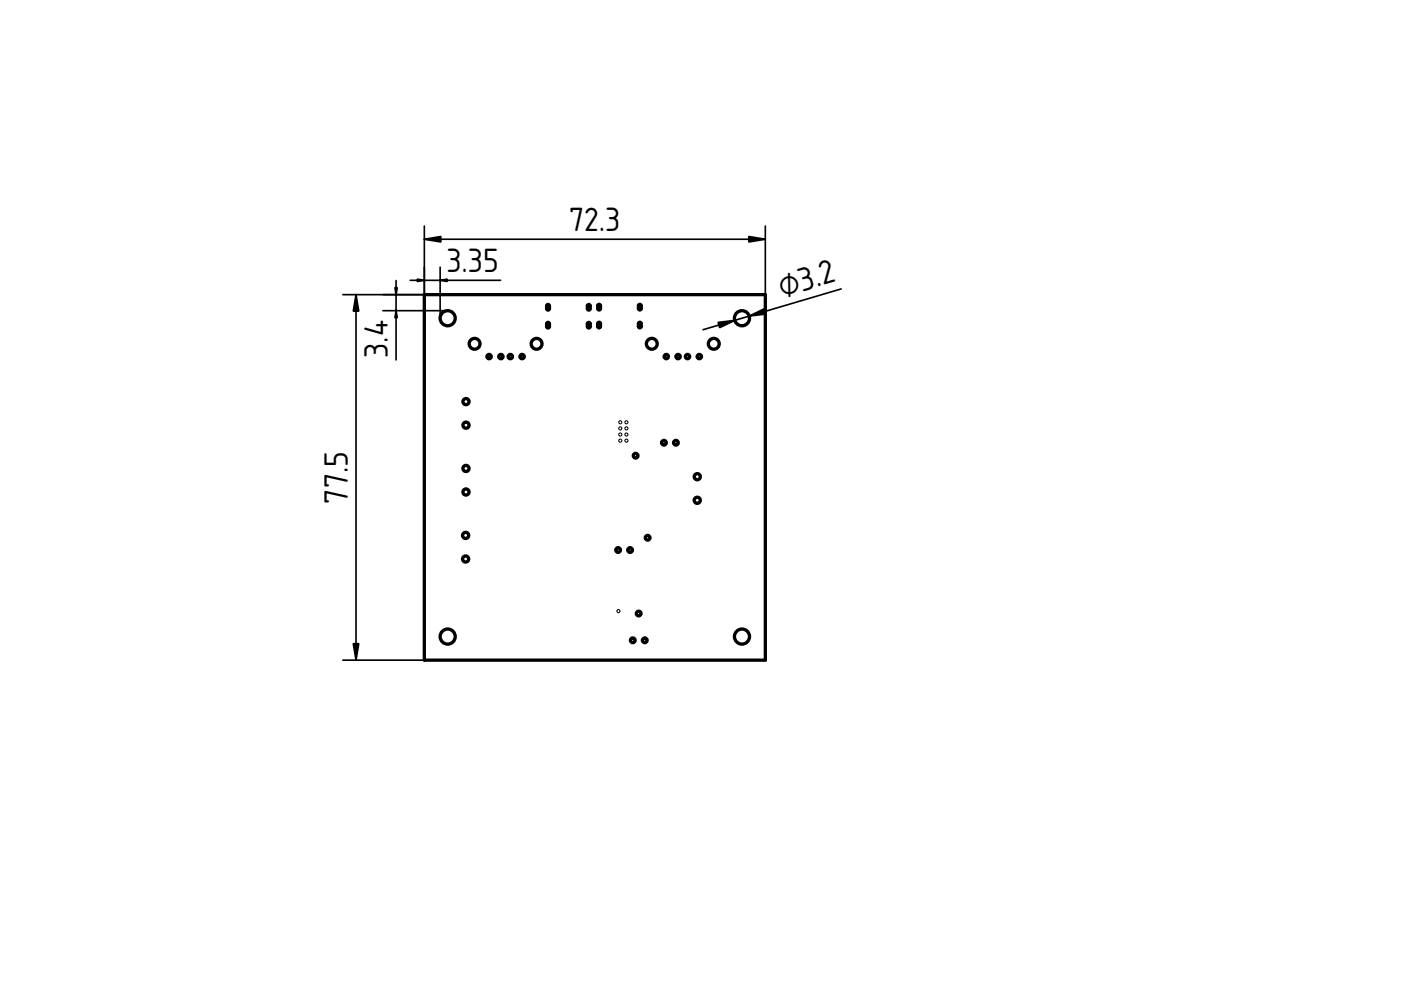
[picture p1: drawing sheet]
<svg xmlns="http://www.w3.org/2000/svg" width="297mm" height="210mm" viewBox="0 0 297 210" stroke-linecap="round" stroke-linejoin="round" font-family="sans-serif">
<defs><g id="words">
<g font-size="6.7">
<text x="120.7" y="49">72.3</text>
<text x="94.6" y="57.7">3.35</text>
<text x="165.8" y="63.1" transform="rotate(-16 165.8 63.1)">⌀3.2</text>
<text x="82.3" y="75.9" transform="rotate(-90 82.3 75.9)">3.4</text>
<text x="73.8" y="106.8" transform="rotate(-90 73.8 106.8)">77.5</text>
</g>
</g></defs>
<g fill="none" stroke="#000" stroke-width=".7">
<path d="M90 62.5h72.3v77.5h-72.3zM115.9 68.5l.3-.2 .3 .2v.7l-.2 .3-.4-.1zM115.9 64.7l.3-.2 .3 .2v.7l-.2 .3-.4-.1zM124.6 68.5l.2-.2 .3 .2v.7l-.1 .3-.4-.1zM124.6 64.7l.2-.2 .3 .2v.7l-.1 .3-.4-.1zM126.8 68.5l.2-.2 .3 .2v.7l-.1 .3-.4-.1zM126.8 64.7l.2-.2 .3 .2v.7l-.1 .3-.4-.1zM135.4 68.5l.3-.2 .2 .2 .1 .7-.2 .3-.4-.1zM135.4 64.7l.3-.2 .2 .2 .1 .7-.2 .3-.4-.1z"/>
<circle cx="94.9" cy="67.5" r="1.6"/>
<circle cx="100.6" cy="72.9" r="1.15"/>
<circle cx="103.7" cy="75.6" r=".46"/>
<circle cx="106.2" cy="75.6" r=".46"/>
<circle cx="108.2" cy="75.6" r=".46"/>
<circle cx="110.7" cy="75.6" r=".46"/>
<circle cx="113.8" cy="72.9" r="1.15"/>
<circle cx="138.2" cy="72.9" r="1.15"/>
<circle cx="141.3" cy="75.6" r=".46"/>
<circle cx="143.8" cy="75.6" r=".46"/>
<circle cx="145.8" cy="75.6" r=".46"/>
<circle cx="148.3" cy="75.6" r=".46"/>
<circle cx="151.3" cy="72.9" r="1.15"/>
<circle cx="157.3" cy="67.5" r="1.6"/>
<circle cx="98.8" cy="99.3" r=".65"/>
<circle cx="98.8" cy="90.2" r=".65"/>
<circle cx="98.8" cy="85.2" r=".65"/>
<circle cx="131.5" cy="93.4" r=".1"/>
<circle cx="131.5" cy="90.8" r=".1"/>
<circle cx="131.5" cy="89.5" r=".1"/>
<circle cx="131.5" cy="92.1" r=".1"/>
<circle cx="132.8" cy="90.8" r=".1"/>
<circle cx="132.8" cy="92.1" r=".1"/>
<circle cx="132.8" cy="93.4" r=".1"/>
<circle cx="132.8" cy="89.5" r=".1"/>
<circle cx="134.8" cy="96.6" r=".5"/>
<circle cx="140.8" cy="93.9" r=".5"/>
<circle cx="143.3" cy="93.9" r=".5"/>
<circle cx="98.7" cy="113.5" r=".65"/>
<circle cx="98.7" cy="118.5" r=".65"/>
<circle cx="98.8" cy="104.3" r=".65"/>
<circle cx="131" cy="116.6" r=".5"/>
<circle cx="133.6" cy="116.6" r=".5"/>
<circle cx="137.3" cy="114" r=".5"/>
<circle cx="147.8" cy="106.1" r=".65"/>
<circle cx="147.8" cy="101.1" r=".65"/>
<circle cx="94.9" cy="135" r="1.6"/>
<circle cx="131.1" cy="129.6" r=".1"/>
<circle cx="134.2" cy="135.8" r=".5"/>
<circle cx="135.4" cy="130.1" r=".5"/>
<circle cx="136.7" cy="135.8" r=".5"/>
<circle cx="157.3" cy="135" r="1.6"/>
</g>
<path d="M84 59.5v16.8M87 59.4h19.1M90 50.7h72.3M90 47.9v19.6M93.3 56.6v10.9M162.3 47.9v14.6M72.7 62.5h22.2M75.5 62.5v77.5M81.2 65.9h13.7M178.3 61.3l-29.2 8.6M72.7 140h17.3" fill="none" stroke="#000" stroke-width=".35"/>
<path d="M90 50.7l3.5-.6v1.2zM88.5 59.2l1.5 .2-1.5 .3zM93.3 59.4l1.5-.2v.5zM158.8 50.1l3.5 .6-3.5 .6zM75.5 62.5l.6 3.5h-1.2zM83.7 61h.5l-.2 1.5zM84 65.9l.2 1.5h-.5zM152.3 68.4l3.5-.5-3.2 1.6zM158.8 67l3.2-1.5 .4 1.1zM74.9 136.5h1.2l-.6 3.5z" fill="#000" stroke="#000" stroke-width=".35"/>
<use href="#words"/>
</svg>
